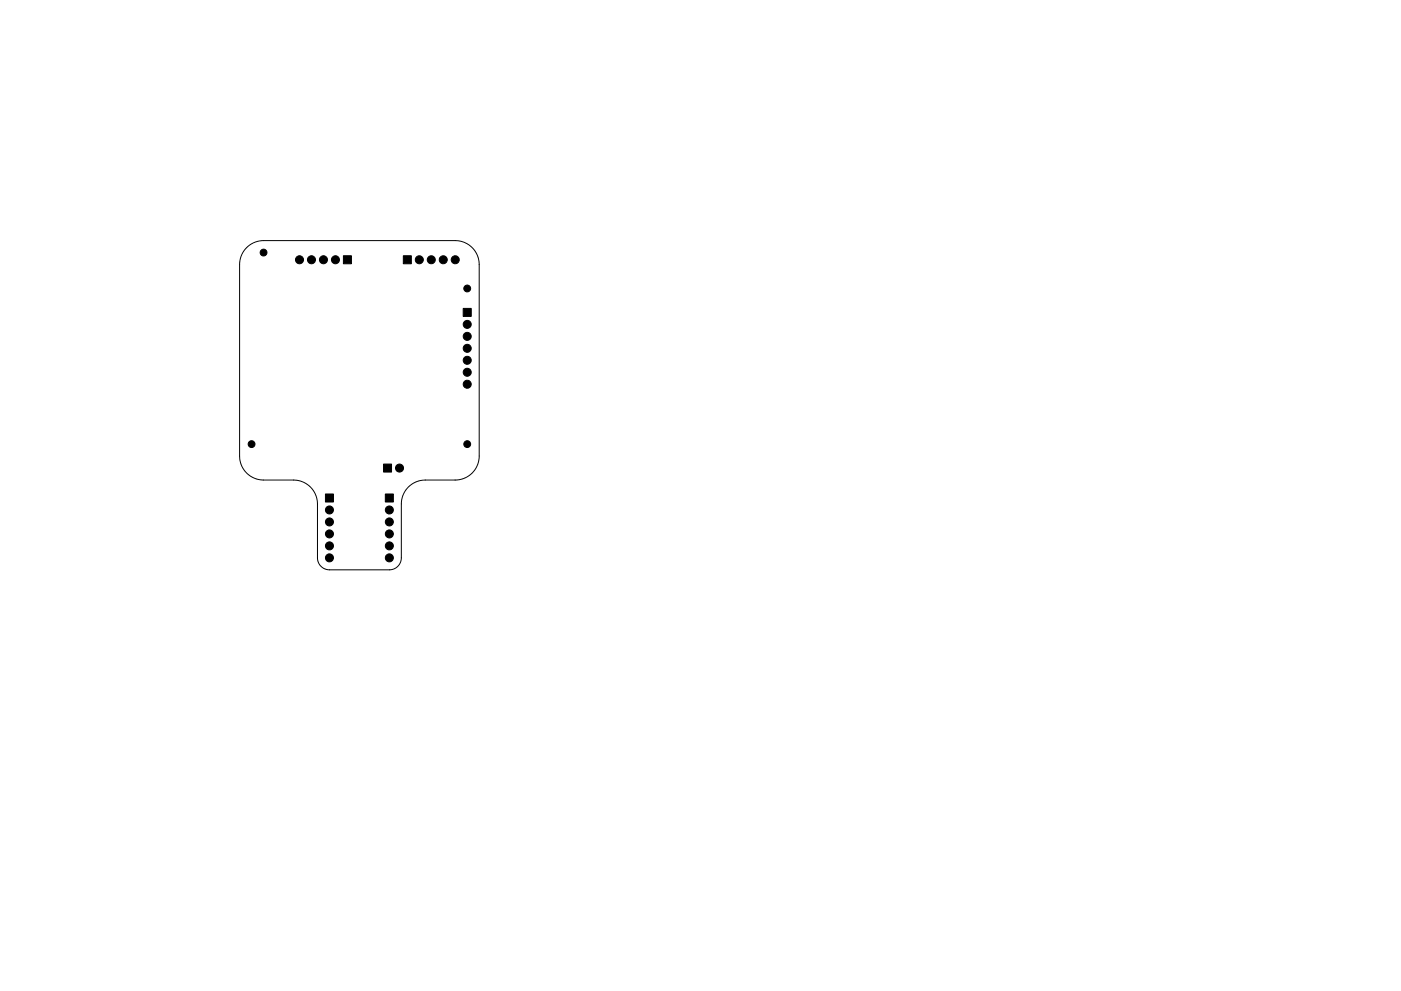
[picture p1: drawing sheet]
<svg xmlns="http://www.w3.org/2000/svg" width="297mm" height="210mm" viewBox="0 0 297 210" stroke-linecap="round" stroke-linejoin="round" font-family="sans-serif">
<path d="M52.3 52.5a5.1 5.1 0 0 1 3.6-1.5h40.6a5.1 5.1 0 0 1 5.1 5.1v40.7a5.1 5.1 0 0 1-5.1 5h-6.3a5.1 5.1 0 0 0-5.1 5.1v11.5a2.54 2.54 0 0 1-2.6 2.5h-12.7a2.54 2.54 0 0 1-2.5-2.5v-11.5a5.1 5.1 0 0 0-5.1-5.1h-6.3a5.1 5.1 0 0 1-5.1-5v-40.7a5.1 5.1 0 0 1 1.5-3.6z" fill="none" stroke="#000" stroke-width=".21"/>
<g fill="#000" stroke="#000" stroke-width=".21">
<path d="M72.8 54.3h1.7v1.7h-1.7zM85.5 54.3h1.7v1.7h-1.7zM98.2 65.4h1.7v1.7h-1.7zM69 104.8h1.7v1.7h-1.7zM81.3 98.5h1.7v1.7h-1.7zM81.7 104.8h1.7v1.7h-1.7z"/>
<circle cx="55.9" cy="53.6" r=".72"/>
<circle cx="63.5" cy="55.1" r=".85"/>
<circle cx="66" cy="55.1" r=".85"/>
<circle cx="68.6" cy="55.1" r=".85"/>
<circle cx="71.1" cy="55.1" r=".85"/>
<circle cx="88.9" cy="55.1" r=".85"/>
<circle cx="91.4" cy="55.1" r=".85"/>
<circle cx="94" cy="55.1" r=".85"/>
<circle cx="96.5" cy="55.1" r=".85"/>
<circle cx="99.1" cy="61.2" r=".72"/>
<circle cx="99.1" cy="73.9" r=".85"/>
<circle cx="99.1" cy="79" r=".85"/>
<circle cx="99.1" cy="71.4" r=".85"/>
<circle cx="99.1" cy="68.8" r=".85"/>
<circle cx="99.1" cy="76.4" r=".85"/>
<circle cx="53.3" cy="94.2" r=".72"/>
<circle cx="84.7" cy="99.3" r=".85"/>
<circle cx="99.1" cy="94.2" r=".72"/>
<circle cx="99.1" cy="81.5" r=".85"/>
<circle cx="69.8" cy="113.3" r=".85"/>
<circle cx="69.8" cy="110.7" r=".85"/>
<circle cx="69.8" cy="115.8" r=".85"/>
<circle cx="69.8" cy="118.4" r=".85"/>
<circle cx="69.8" cy="108.2" r=".85"/>
<circle cx="82.5" cy="118.4" r=".85"/>
<circle cx="82.5" cy="115.8" r=".85"/>
<circle cx="82.5" cy="110.7" r=".85"/>
<circle cx="82.5" cy="113.3" r=".85"/>
<circle cx="82.5" cy="108.2" r=".85"/>
</g>
</svg>
